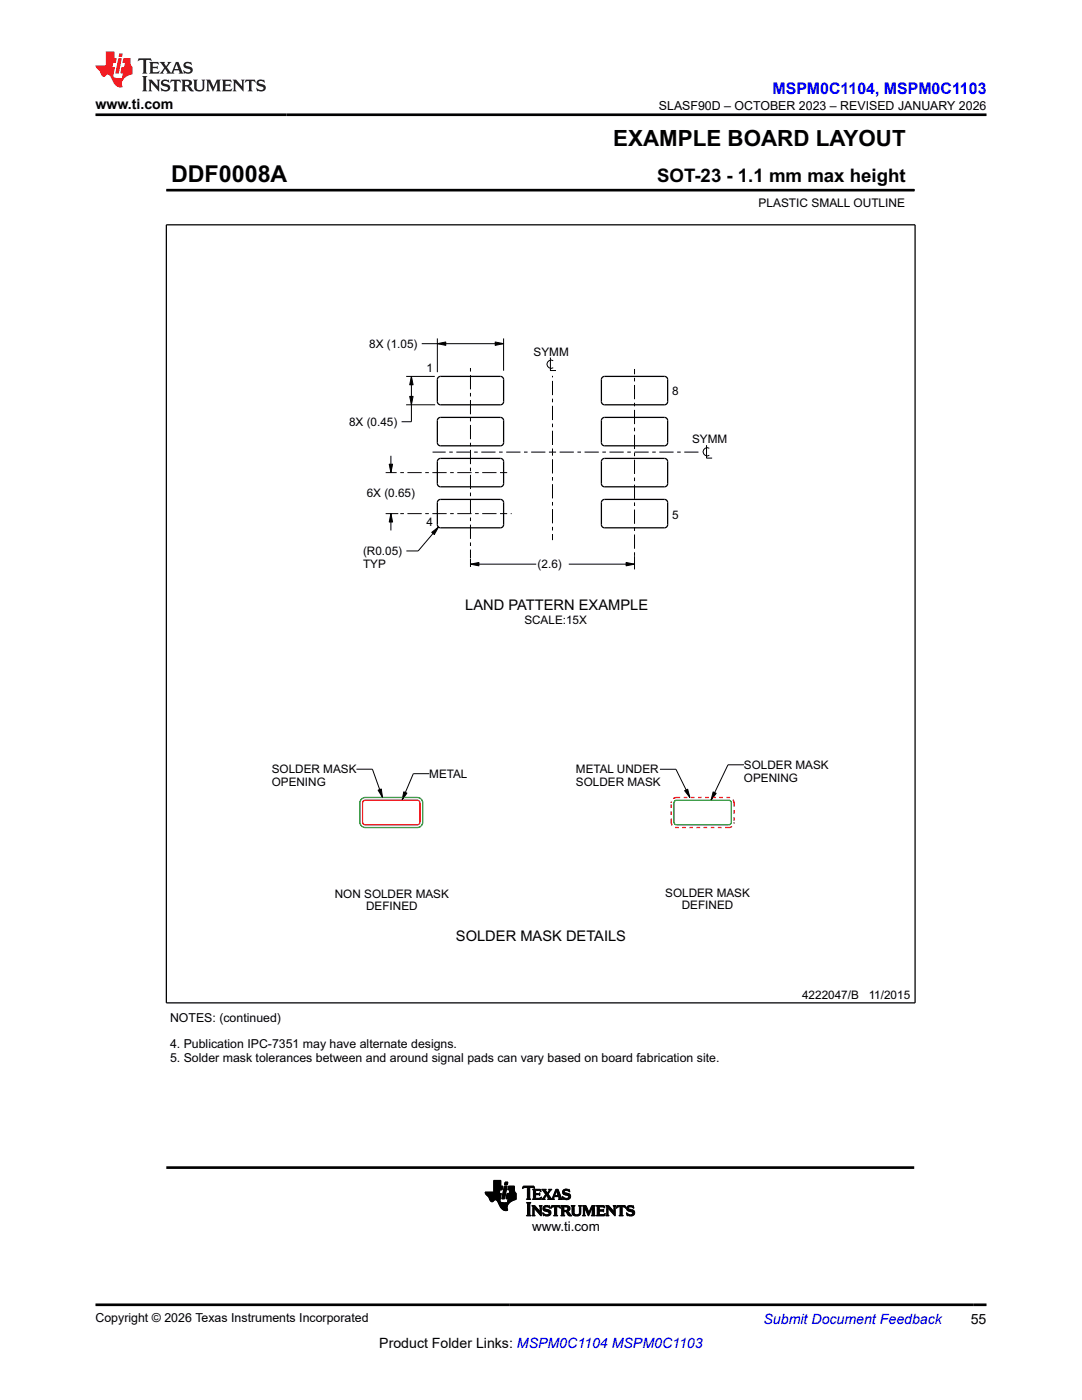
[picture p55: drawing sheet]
<svg xmlns="http://www.w3.org/2000/svg" width="216mm" height="279mm" viewBox="0 0 216 279" stroke-linecap="round" stroke-linejoin="round" font-family="sans-serif">
<defs><g id="words">
<text font-size="4.6" x="34.1" y="36.3">DDF0008A</text>
<text font-size="4.5" x="122.4" y="29.1">EXAMPLE BOARD LAYOUT</text>
<text font-size="3.7" x="131.1" y="36.3">SOT-23 - 1.1 mm max height</text>
<text font-size="3.2" fill="#00f" x="154.1" y="18.7">MSPM0C1104, MSPM0C1103</text>
<g font-size="2.9">
<text x="92.8" y="121.8">LAND PATTERN EXAMPLE</text>
<text x="91" y="187.9">SOLDER MASK DETAILS</text>
</g>
<g font-size="2.8">
<text x="19" y="21.8">www.ti.com</text>
<text x="75.7" y="269">Product Folder Links: MSPM0C1104 MSPM0C1103</text>
<text x="193.7" y="264.2">55</text>
</g>
<text font-size="2.8" fill="#00f" x="152.4" y="264.2">Submit Document Feedback</text>
<text font-size="2.7" x="106.2" y="245.6">www.ti.com</text>
<g font-size="2.5">
<text x="131.5" y="21.9">SLASF90D – OCTOBER 2023 – REVISED JANUARY 2026</text>
<text x="33.9" y="204">NOTES: (continued)</text>
<text x="33.9" y="209.3">4. Publication IPC-7351 may have alternate designs.</text>
<text x="33.9" y="211.9">5. Solder mask tolerances between and around signal pads can vary based on board fabrication site.</text>
<text x="19" y="263.9">Copyright © 2026 Texas Instruments Incorporated</text>
</g>
<text font-size="2.4" x="151.3" y="41.3">PLASTIC SMALL OUTLINE</text>
<g font-size="2.3">
<text x="73.7" y="69.4">8X (1.05)</text>
<text x="106.5" y="71">SYMM</text>
<text x="85.1" y="74.2">1</text>
<text x="134.1" y="78.8">8</text>
<text x="69.7" y="85">8X (0.45)</text>
<text x="138.1" y="88.5">SYMM</text>
<text x="73.2" y="99.3">6X (0.65)</text>
<text x="85.1" y="105.1">4</text>
<text x="134.1" y="103.5">5</text>
<text x="72.4" y="110.8">(R0.05)</text>
<text x="72.4" y="113.3">TYP</text>
<text x="107.3" y="113.4">(2.6)</text>
<text x="104.6" y="124.4">SCALE:15X</text>
<text x="54.2" y="154.3">SOLDER MASK</text>
<text x="85.7" y="155.2">METAL</text>
<text x="114.9" y="154.4">METAL UNDER</text>
<text x="148.4" y="153.5">SOLDER MASK</text>
<text x="148.4" y="156">OPENING</text>
<text x="54.2" y="156.9">OPENING</text>
<text x="114.9" y="156.9">SOLDER MASK</text>
<text x="66.8" y="179.2">NON SOLDER MASK</text>
<text x="132.7" y="179">SOLDER MASK</text>
<text x="73.1" y="181.7">DEFINED</text>
<text x="136" y="181.5">DEFINED</text>
<text x="160" y="199.3">4222047/B</text>
<text x="173.3" y="199.3">11/2015</text>
</g>
</g></defs>
<g fill="#000">
<path d="M82.1 75.1l.3 1.7h-.6zM87.3 68.6l1.6-.3v.6zM98.8 68.3l1.7 .3-1.7 .3zM77.7 92.6h.6l-.3 1.7zM81.8 79.1h.6l-.3 1.7zM78 102.5l.3 1.7h-.6zM86.1 106.2l1.4-1-.8 1.5zM93.9 112.6l1.7-.3v.6zM124.9 112.3l1.7 .3-1.7 .3zM75.4 157.7l.7-.2 .2 1.7zM80.6 158l.6 .3-1 1.4zM136.6 157.8l.6-.3 .5 1.7z"/>
<path d="M142.3 158l.6 .3-1 1.4z"/>
</g>
<g fill="none" stroke="#000" stroke-width=".2">
<path d="M33.2 38h149.2M182.4 37.7v.5M81 75.1h5.8M81.8 79.1h.6l-.3 1.7zM82.1 75.1l.3 1.7h-.6zM82.1 75.1v9.1h-2M84.2 68.6h16.3M87.3 68.6l1.6-.3v.6zM87.3 67.5v6.8M98.8 68.3l1.7 .3-1.7 .3zM100.5 67.5v6.5M109.8 71.4v2.5h1.1"/>
<path d="M110.4 72a.82 .82 0 0 0-1.3 .7 .82 .82 0 0 0 1.3 .7M77 94.3h2.1M77.7 92.6h.6l-.3 1.7zM78 91v3.3M81 80.8h5.8M141 88.8v2.6h1.1M141.5 89.5a.82 .82 0 0 0-1.2 .7 .82 .82 0 0 0 1.2 .7M77 102.5h2.5M78 102.5l.3 1.7h-.6zM78 102.5v3.4M86.1 106.2l1.4-1-.8 1.5zM87.5 105.2l-4.1 4.8h-2.3"/>
<path d="M93.9 112.6l1.7-.3v.6zM93.9 112.6h13.1M93.9 111.5v1.6M113.5 112.6h13.1M124.9 112.3l1.7 .3-1.7 .3zM126.6 111v2.6M71.1 153.5h3.2l2 5.7M75.4 157.7l.7-.2 .2 1.7zM80.6 158l.6 .3-1 1.4zM85.7 154.4h-3.2l-2.3 5.3M131.7 153.5h3.2l2.8 5.7M136.6 157.8l.6-.3 .5 1.7z"/>
<path d="M142.3 158l.6 .3-1 1.4zM148.4 152.6h-3.1l-3.4 7.1M96.8 238h2.9M96.8 238.1h2.9M96.8 238.2h2.8M96.9 238.2h3.2l-.2 1M96.9 238.3h3.1M96.9 238.4h3.1M97 238.4h3M97.1 238.5h2.9M97.1 238.6h2.9M97.2 238.6h2.8"/>
<path d="M97.3 238.7h2.7M97.4 238.8h2.5M97.5 238.9h2.4M97.6 239h2.3M97.6 239.1h2.3M97.6 239.2h2.3M97.7 239.3h2.1M97.7 239.4h2.1M97.7 239.5h1M97.8 239.5h.8M97.8 239.6h.7M97.9 239.7h.6"/>
<path d="M97.9 239.7h.5M98.1 239.8h.2M98.5 237.8h1.2M98.5 237.7h1.2M98.5 237.6h1.3M98.5 236.7h1.8l-.1 .8h-1.7M98.5 237.4h1.7M98.5 237.3h1.7M98.5 237.2h1.7M98.5 237.2h1.8M98.5 237.1h1.8M98.5 237h1.8"/>
<path d="M98.5 236.9h1.8M98.5 236.8h1.8M98.5 236.6h1.5M98.5 236.5h1.5M98.5 236.4h1.5M98.5 236.3h1.5M98.5 236.2h1.5M98.5 236.1h1.5M98.5 236h1.5M98.5 235.9h1.5M98.5 235.8h1.5M98.5 235.7h1.5"/>
<path d="M98.5 235.6h1.5M99 239.5h.8M99.1 239.5h.7M99.2 239.6h.6M99.2 239.7h.6M99.3 239.7h.5M99.3 239.8h.5M99.3 239.9h.6M99.4 239.9h.6M99.7 237.9h-2.9l.1 .4 .6 .6 .4 .8 .4 .1 .4-.3h.4l.8 1.4 .4 .5 .5 .2 .5-.1-.1-.6M99.8 237.5l-.2 .7M99.9 239.2l-.1 .6 .6 .2h.8l.2-.7"/>
<path d="M100 236.7v-1.1h-1.5v2.3M100.1 239.2h.6M100.1 239.1h.6M100.2 239h.5M100.2 238.9h.6M100.2 238.8h.6M100.2 238.7h.6M100.2 238.6h.6M100.3 238.6h.5M100.3 238.5h.5M100.3 238.4h.6M100.3 238.3h.6"/>
<path d="M100.3 238.2h.6M100.3 238.1h.6M100.4 238h.5M100.4 238h.6M100.4 237.9h.6M100.4 237.8h.6M100.4 237.7h.6M100.4 237.6h.6M100.5 237.5h.5M100.5 237.4h.6M100.5 237.3h.6M100.5 237.2h.6"/>
<path d="M100.5 237.1h.6M100.6 237h.5M100.6 237h.6M100.6 236.9h.6M100.6 236.8h.6M100.6 236.7h.6l-.5 2.6h-.6zM100.7 236.4h.6M100.7 236.3h.6M100.7 236.2h.6M100.7 236.1h.6M100.7 236h.6M100.8 236h.5"/>
<path d="M100.8 235.9h.6l-.2 .6h-.5zM101 239.1h2M101 239h2M101 239.2h2M101 238.9h2M101 238.9v.3l.4 .1M101 238.8h2M101.1 238.7h1.9M101.1 238.6h1.9M101.1 238.5h1.9M101.1 238.4h1.9M101.1 238.3h1.9"/>
<path d="M101.2 239.9h.6M101.3 239.9h.6M101.3 239.8h.7M101.3 239.7h.8M101.3 239.7h.9M101.3 239.6h1M101.3 237.4h1.4M101.3 239.5h1.2M101.3 239.5h1.3M101.3 237.3h1.4M101.3 239.4h1.5M101.4 237.2h1.3"/>
<path d="M101.4 239.3h1.6M101.4 237.1h1.3M101.4 237h1.3M101.4 236.9h1.3M101.4 236.8h1.3M101.6 238.2h1.4M101.6 238.1h1.3M101.6 238h1.2M101.7 237.9h1.1M101.7 237.8h1M101.7 237.7h1M101.7 237.6h1"/>
<path d="M101.7 237.5l-.1 .7M101.8 239.9l-.4 .5-.2 .5M102.7 237.5h-1.4l.2-.8h1.2v1l.3 .5v1.2M103 239.4l-1.2 .5M103 238.2h-1.8l-.2 .7M104.3 237.2h.1M104.3 237.1h.2M104.3 237h2.3M104.3 236.9h2.3M104.4 236.8h2.2M105 239.3h.9M105.2 239.2h.6"/>
<path d="M105.2 237.1h.5M105.2 239.1h.5M105.2 237.1v-.1h-.5l-.5 .2 .2-.5h2.1l.2 .5-.5-.2h-.4l-.1 .1M105.2 239l-.2 .3M105.2 239h.5M105.2 238.9h.5M105.2 238.8h.5M105.2 238.7h.5M105.2 238.6h.5M105.2 238.5h.5M105.2 238.4h.5M105.2 238.3h.5"/>
<path d="M105.2 238.2h.5M105.2 238.1h.5M105.2 238h.5M105.2 237.9h.5M105.2 237.8h.5M105.2 237.7h.5M105.2 237.6h.5M105.2 237.5h.5M105.2 237.4h.5M105.2 237.3h.5M105.2 237.2h.5M105.2 237.1v1.9"/>
<path d="M105.7 239l.2 .3M105.7 237.1v1.9M105.9 239.3h-.9M106.2 239.3h1.7M106.3 237.4h1.6M106.4 239.2h1.6M106.4 237.5h1.5M106.4 239.1h.5M106.4 237.6h.5M106.4 237.7l-.2-.4h1.6l.2 .5M106.4 239l-.2 .3M106.4 238.2h1.1l.2-.2v.6l-.2-.2-1.1 .1"/>
<path d="M106.4 239h.5M106.4 238.9h.5M106.4 238.8h.5M106.4 238.7h.5M106.4 238.6h.5M106.4 238.4h1.3M106.4 238.3h1.3M106.4 238.1h.5M106.4 238h.5M106.4 237.9h.5M106.4 237.8h.5M106.4 237.7h.5"/>
<path d="M106.4 237.7v1.3M106.5 237.1h.2M106.6 237.2h.1M106.9 237.7l.1-.1h.5l.5 .2M106.9 238.4v.7h.8l.3-.2-.1 .5-1.7-.1M106.9 237.7v.5M107.5 238.2h.2M107.6 238.5h.1M107.6 239.1h.4M107.6 238.1h.1M107.6 238.6h.1M107.6 237.6h.3"/>
<path d="M107.8 237.7h.2M107.9 239h.1M107.9 237.8h.1M108 238.9h.1M108 239.3h.8M108.1 237.4h.8M108.3 239.2h.4M108.3 237.5h.6M108.3 239.1h.4M108.4 237.6h.5M108.4 239l-.4 .3M108.4 239h.3"/>
<path d="M108.4 237.7h.6M108.5 238.9h.3M108.5 237.8h.5M108.5 238.8h.3M108.6 237.9h.5M108.6 238.8h.3M108.6 238h.5M108.7 238.7h.3M108.7 238.1h.8M108.7 238.6h.8M108.8 238.2h.6M108.8 239.3h-.8"/>
<path d="M108.8 238.5h.7M108.8 238.3h.6M108.9 238.4h.5M108.9 237.7l.1-.4h-.9l.8 1.1-.5 .6M108.9 237.7l.3 .4 .4-.5-.2-.3h.7l-.7 1M109.1 238.7h.5M109.2 238.8h.5M109.3 239.3l.1-.2-.4-.6-.3 .7 .1 .1M109.3 239.3h1.4M109.3 238h.3M109.3 238.9h.5M109.3 237.9h.3"/>
<path d="M109.4 238.3l.7 .9 .2-.2M109.4 239h.5M109.4 237.8h.3M109.4 239.1h.5M109.4 239.2h.6M109.5 237.7h.3M109.5 237.4h.6M109.5 237.6h.3M109.6 237.5h.3M110.1 239.2h.4M110.2 239.1h.3M110.2 239h.3"/>
<path d="M110.3 239l.6-1.7h.5l.6 1.8 .3 .2M110.3 238.9h.3M110.3 238.8h.3M110.4 238.8h1.5M110.4 238.7h1.5M110.4 238.6h.3M110.5 238.5h.2M110.5 238.4h.3M110.5 239.1l.2 .2M110.5 239.1l.1-.3h.8l.1 .3M110.5 238.3h.3M110.6 238.2h.2"/>
<path d="M110.6 238.1h.3M110.7 239.3h-1.4M110.7 238h.2M110.7 237.9h.3M110.7 237.8h.3M110.8 237.7h.7M110.8 237.6h.7M110.8 237.5h.6M110.9 237.4h.5M111 237.7l.4 .9h-.7zM111.1 237.8h.4M111.1 237.9h.5"/>
<path d="M111.1 238h.5M111.2 238.1h.4M111.2 238.2h.5M111.2 238.3h.5M111.3 238.4h.5M111.3 238.5h.5M111.4 238.6h.4M111.4 239.3h.9M111.5 238.8h.4M111.5 238.9h.5M111.5 239h.5M111.5 239.1l-.1 .2"/>
<path d="M111.6 239.2h.5M111.6 239.1h.4M112.2 238.8h.1M112.2 238.9h.2M112.2 237.9l.3 .4 .7 .3M112.2 238.7l.8 .5 .3-.1 .2-.3M112.2 237.9h.4M112.2 238h.5M112.2 237.8h.4M112.3 239h.3M112.3 239.3h-.9M112.3 238.1h.7"/>
<path d="M112.3 237.7h.3M112.3 239.1h.5M112.3 238.2h1.1M112.3 239.2h1.4M112.3 237.6h.4M112.3 239.3h.2M112.4 238.3h1.2M112.4 237.5h1.2M112.5 238.4h1.2M112.5 237.4h1.1M112.6 239.3h.9M112.7 238.5h1.1"/>
<path d="M112.7 237.3h.5M112.9 239.4h.3M113.1 238.6h.7M113.2 238.6l.3 .2M113.3 239.1h.5M113.3 237.6h.4M113.4 238.7h.5M113.4 239h.4M113.5 238.8h.4M113.5 238.9h.3M113.5 237.7h.2M113.6 237.8h.1"/>
<path d="M113.7 237.9l-.1-.6h-.6l-.6 .2-.2 .4M113.7 237.9h.1M113.7 237.9l-.6-.3h-.4l-.1 .2 .1 .2 1.1 .4 .1 .5-.3 .4-1.3 .1-.1-.7M99.4 240h1M99.4 240.1h2.2M99.5 240.1h2.1M99.5 240.2h2M99.5 240.3h1.9M99.6 240.3h1.8M99.6 240.4h1.8M99.6 240.5h1.7M99.7 240.5h1.6"/>
<path d="M99.7 240.6h1.6M99.7 240.7h1.5M99.8 240.7h1.4M99.8 240.8h1.4M99.8 240.9h1.4M99.9 240.9h1.3M99.9 241h1.3M100 241.1h1.2M100.1 241.2h1.1M100.2 241.3h1M100.2 241.3h1.1M100.3 241.4h1"/>
<path d="M100.4 241.5h.9M100.6 241.5h.7M100.9 241.6h.1M101.2 240h.5M105 242.6l.3-.3v-2l-.3-.3h1l-.3 .3v2.1l.3 .2M105 242.6h1M105.1 240.1h.8M105.2 242.5h.6M105.2 240.2h.6M105.2 242.4h.5M105.3 240.3h.4M105.3 242.3h.4"/>
<path d="M105.3 242.2h.4M105.3 242.1h.4M105.3 242h.4M105.3 241.9h.4M105.3 241.8h.4M105.3 241.7h.4M105.3 241.6h.4M105.3 241.5h.4M105.3 241.4h.4M105.3 241.3h.4M105.3 241.2h.4M105.3 241.1h.4"/>
<path d="M105.3 241h.4M105.3 240.9h.4M105.3 240.8h.4M105.3 240.7h.4M105.3 240.6h.4M105.3 240.5h.4M105.3 240.4h.4M106 242.6h-1M106.1 242.6h.7M106.1 240.6h.6M106.2 240.7h.6M106.3 242.5h.4"/>
<path d="M106.3 240.8h.6M106.3 242.4h.3M106.3 240.9h.7M106.3 242.3h.3M106.3 242.2h.3M106.3 242.1h.3M106.3 242h.3M106.3 241.9h.3M106.3 241.8h.3M106.3 241.7h.3M106.3 241.6h.3M106.3 241.5h.3"/>
<path d="M106.3 241.4h.3M106.3 241.3h.3M106.3 241.2h.3M106.3 241.1h.8M106.3 241h.8M106.6 241.1v1.3l.2 .2M106.6 241.1h.1M106.6 241.1l1.4 1.6v-1.8l.2-.3h-.6l.1 .3 .1 .9M106.7 241.2h.5M106.7 241.3h.6M106.8 242.6h-.7M106.8 241.4h.6"/>
<path d="M106.9 241.5h.6M107 241.6h.6M107.1 241.7h.5M107.1 241.8h.9M107.2 241.9h.8M107.3 241.9h.7M107.4 242h.6M107.5 242.1h.5M107.6 242.2h.4M107.6 240.6h.6M107.6 242.3h.4M107.7 240.7h.4"/>
<path d="M107.7 242.4h.3M107.7 240.8h.3M107.7 241.8l-1-1.2h-.6l.2 .3v1.5l-.2 .2M107.7 241.8h.1M107.7 240.9h.3M107.8 241.7h.2M107.8 241.6h.2M107.8 241.5h.2M107.8 241.4h.2M107.8 241.3h.2M107.8 241.2h.2M107.8 241.1h.2"/>
<path d="M107.8 241h.2M107.8 242.5h.2M107.9 242.6h.1M108.3 242h.1M108.3 242.1h.1M108.3 242.2h.3M108.3 241.2l.2 .3 .4 .3M108.3 241.2h.4M108.3 241.1h.4M108.3 241.3h.5M108.3 242.3h.4M108.3 241h.4"/>
<path d="M108.4 241.4h.8M108.4 242.4h.6M108.4 240.9h.4M108.4 242.5h1.3M108.4 241.5h1.2M108.4 242.6h.1M108.4 240.8h1.3M108.5 241.6h1.2M108.5 240.7h1.2M108.6 241.7h1.2M108.7 241.1l.1 .2 1 .3 .2 .4M108.7 241.1l.1-.2 .3-.1 .7 .3-.1-.5h-.7l-.5 .1-.2 .5"/>
<path d="M108.7 242.6h.9M108.7 240.6h.7M108.9 241.8l.6 .1v.4l-.6 .1-.6-.4M108.9 241.8h1M109.2 242.4h.6M109.3 241.9h.6M109.4 240.9h.3M109.5 242.3h.4M109.5 241.9h.4M109.5 242.2h.4M109.5 242h.5M109.6 242.1h.3"/>
<path d="M109.6 240.6h.1M109.6 241h.2M109.7 241.1h.1M109.9 241.1h.1M109.9 241h.2M110 242l-.3 .5-.6 .2-.5-.2-.2 .1-.1-.6M110 240.9h.2M110 240.8h1.8M110 240.7h1.7M110.1 240.6h1.6M110.4 242.6h.9M110.6 242.5h.5"/>
<path d="M110.6 242.4h.5M110.7 240.9h.4M110.7 242.3h.4M110.7 241l-.1-.1h-.3l-.4 .2 .2-.5h1.6l.2 .5-.5-.2h-.3v.1M110.7 241v1.4l-.3 .2M110.7 242.2h.4M110.7 242.1h.4M110.7 242h.4M110.7 241.9h.4M110.7 241.8h.4M110.7 241.7h.4M110.7 241.6h.4"/>
<path d="M110.7 241.5h.4M110.7 241.4h.4M110.7 241.3h.4M110.7 241.2h.4M110.7 241.1h.4M110.7 241h.4M111.1 241v1.4l.2 .2M111.3 242.6h-.9M111.6 240.9h.2M111.7 241h.1M111.7 241.1h.1M111.9 242.6h.8"/>
<path d="M111.9 240.6h1.3M112 240.7h1.5M112 242.5h.6M112.1 240.8h1.5M112.1 242.4h.4M112.1 240.9h.4M112.1 242.3h.4M112.1 242.2h.4M112.1 242.1h.4M112.1 242h.4M112.1 241.9h.4M112.1 241.8h1.2"/>
<path d="M112.1 241.7h1.3M112.1 241.6h1.5M112.1 241.5h.4M112.1 241.4h.4M112.1 241.3h.4M112.1 241.2h.4M112.1 241.1h.4M112.1 241h.4M112.7 240.9l-.2 .1v.6M112.7 242.6h-.8M112.9 240.9h.3l.1 .3M112.9 241.9h.6"/>
<path d="M113 241.9h.5M113.1 242h.5M113.1 242.1h.6M113.1 240.9h.6M113.2 241.5h.5M113.2 242.2h.5M113.2 242.2l-.3-.3-.4-.1v.6l.2 .2M113.2 242.3h.6M113.2 241h.5M113.2 241.4h.5M113.3 241.3h.4M113.3 241.1h.5"/>
<path d="M113.3 241.2l-.1 .3-.3 .1M113.3 241.2h.5M113.3 242.4h.6M113.4 242.5h.6M113.5 242.6h.6M113.6 242l.5 .6h-.6l-.3-.4M113.8 241.2l-.2-.4-.3-.1-1.4-.1 .2 .3v1.5l-.2 .2M113.8 241.2l-.2 .3-.4 .2 .4 .3M113.9 240.6h.9M114.1 240.7h.5M114.1 240.8h.5M114.1 240.9h.5"/>
<path d="M114.1 241.9h.5M114.1 241.8h.5M114.1 241.7h.5M114.1 241.6h.5M114.1 241.5h.5M114.1 241.4h.5M114.1 241.3h.5M114.1 241.2h.5M114.1 241.1h.5M114.1 241h.5M114.1 242h.5M114.1 242.1h.5"/>
<path d="M114.2 242.2h.4M114.2 242.3h.5M114.3 242.4h.6M114.4 242.5h1.3M114.6 241.9l.1 .4 .4 .1 .4-.1 .1-.4M114.6 241.9v-1l.2-.3h-.9l.2 .3 .1 1.3 .2 .3 .5 .2 .6-.1 .3-.2 .1-.5M114.6 242.6h.9M115.3 242.4h.5M115.4 240.6h.7M115.5 242.3h.3M115.5 240.7h.5M115.6 242.2h.3"/>
<path d="M115.6 242.1h.3M115.6 240.8h.3M115.6 242h.3M115.6 240.9h.3M115.6 241.9v-1l-.2-.3h.7l-.2 .2v1.1M115.6 241.9h.3M115.6 241.8h.3M115.6 241.7h.3M115.6 241.6h.3M115.6 241.5h.3M115.6 241.4h.3M115.6 241.3h.3"/>
<path d="M115.6 241.2h.3M115.6 241.1h.3M115.6 241h.3M116.2 242.6l.2-.3v-1.4l-.2-.3h.7l.6 1.3 .6-1.3h.7l-.2 .3v1.5l.2 .2M116.2 242.6h.6M116.2 240.6h.7M116.3 240.7h.7M116.3 242.5h.4M116.4 240.8h.6M116.4 242.4h.3M116.4 240.9h.7M116.4 242.3h.3"/>
<path d="M116.4 242.2h.3M116.4 242.1h.3M116.4 242h.3M116.4 241.9h.3M116.4 241.8h.3M116.4 241.7h.3M116.4 241.6h.3M116.4 241.5h.3M116.4 241.4h.3M116.4 241.3h.3M116.4 241.2h.3M116.4 241.1h.8"/>
<path d="M116.4 241h.7M116.7 242.3l.1 .3M116.7 242.3v-1.3l.7 1.7 .8-1.7v1.4l-.2 .2M116.7 241.2h.5M116.8 241.3h.4M116.8 241.4h.5M116.8 242.6h-.6M116.9 241.5h.4M116.9 241.6h.5M116.9 241.7h.5M117 241.8h.4M117 241.9h.5"/>
<path d="M117.1 241.9h.7M117.1 242h.6M117.1 242.1h.6M117.2 242.2h.4M117.2 242.3h.4M117.3 242.4h.3M117.3 242.5h.2M117.4 242.6h.1M117.6 241.9h.2M117.6 241.8h.2M117.6 241.7h.3M117.7 241.6h.2"/>
<path d="M117.7 241.5h.3M117.8 241.4h.2M117.8 241.3h.2M117.8 241.2h.3M117.9 241.1h.7M117.9 241h.7M118 240.9h.6M118 242.6h.8M118 240.8h.6M118 240.7h.7M118.1 240.6h.7M118.1 242.5h.6"/>
<path d="M118.1 242.4h.5M118.2 242.3h.4M118.2 242.2h.4M118.2 242.1h.4M118.2 242h.4M118.2 241.9h.4M118.2 241.8h.4M118.2 241.7h.4M118.2 241.6h.4M118.2 241.5h.4M118.2 241.4h.4M118.2 241.3h.4"/>
<path d="M118.2 241.2h.4M118.8 242.6h-.8M119 242.6h1.6M119 240.6h1.6M119.1 240.7h1.5M119.1 242.5h1.6M119.1 240.8h1.5M119.2 242.4h1.5M119.2 240.9h.4M119.2 242.3h.4M119.2 242.2h.4M119.2 242.1h.4"/>
<path d="M119.2 242h.4M119.2 241.9h.4M119.2 241.8h.4M119.2 241.7h1.3M119.2 241.6h1.3M119.2 241.5h1.3M119.2 241.4h.4M119.2 241.3h.4M119.2 241.2h.4M119.2 241.1h.4M119.2 241h.4M119.6 241v.5h.6l.3-.2v.6l-.3-.2h-.6v.7h.8l.4-.3"/>
<path d="M119.8 240.9l-.2 .1M120.1 240.9l.6 .2M120.3 241.8h.2M120.4 241.4h.1M120.4 240.9h.3M120.6 242.3h.2M120.6 241h.1M120.7 241.1h.1M120.7 241.1l-.2-.5h-1.5l.2 .3v1.5l-.2 .2M120.7 242.2h.1M120.8 242.1h.1M120.8 242.1l-.2 .5h-1.6"/>
<path d="M120.9 242.6h.6M120.9 240.6h.6M121 240.7h.6M121 242.5h.4M121 240.8h.6M121.1 242.4h.2M121.1 240.9h.6M121.1 242.3h.2M121.1 242.2h.2M121.1 242.1h.2M121.1 242h.2M121.1 241.9h.2"/>
<path d="M121.1 241.8h.2M121.1 241.7h.2M121.1 241.6h.2M121.1 241.5h.2M121.1 241.4h.2M121.1 241.3h.2M121.1 241.2h.2M121.1 241.1h.8M121.1 241h.7M121.3 241.1v1.3l.2 .2M121.3 241.1h.1M121.3 241.1l1.5 1.6v-1.8l.1-.3h-.6l.2 .3v.9l-1-1.2h-.6l.2 .3v1.5l-.2 .2"/>
<path d="M121.4 241.2h.6M121.5 241.3h.6M121.5 242.6h-.6M121.6 241.4h.5M121.6 241.5h.6M121.7 241.6h.6M121.8 241.7h.6M121.9 241.8h.9M122 241.9h.8M122.1 241.9h.7M122.1 242h.7M122.2 242.1h.6"/>
<path d="M122.3 242.2h.5M122.3 240.6h.6M122.4 242.3h.4M122.4 240.7h.5M122.5 242.4h.3M122.5 240.8h.3M122.5 240.9h.3M122.5 241.7h.3M122.5 241.6h.3M122.5 241.5h.3M122.5 241.4h.3M122.5 241.3h.3"/>
<path d="M122.5 241.2h.3M122.5 241.1h.3M122.5 241h.3M122.6 242.5h.2M122.6 242.6h.2M123 241.1h.1M123 241h.2M123 240.9h.3M123.1 240.8h1.7M123.1 240.7h1.7M123.1 240.6h1.7M123.5 242.6h.9"/>
<path d="M123.7 242.5h.5M123.7 242.4h.5M123.7 240.9h.5M123.7 241v-.1h-.3l-.4 .2 .1-.5h1.7l.1 .5-.4-.2h-.3l-.1 .1M123.7 241v1.4l-.2 .2M123.7 242.3h.4M123.7 242.2h.4M123.7 242.1h.4M123.7 242h.4M123.7 241.9h.4M123.7 241.8h.4M123.7 241.7h.4"/>
<path d="M123.7 241.6h.4M123.7 241.5h.4M123.7 241.4h.4M123.7 241.3h.4M123.7 241.2h.4M123.7 241.1h.4M123.7 241h.4M124.1 241l.1 1.4 .2 .2M124.4 242.6h-.9M124.6 240.9h.2M124.7 241h.2M124.8 241.1h.1"/>
<path d="M125 242h.1M125 242.1h.1M125 242.2h.3M125 241.2l.2 .3 .4 .3M125 241.2h.4M125 241.1h.4M125 241.3h.5M125 242.3h.4M125 241h.4M125.1 241.4h.8M125.1 242.4h.6M125.1 240.9h.4"/>
<path d="M125.1 242.5h1.3M125.1 241.5h1.2M125.1 242.6h.1M125.1 240.8h1.3M125.2 241.6h1.2M125.2 240.7h1.2M125.3 241.7h1.2M125.4 241.1l.1 .2 1 .3 .2 .4M125.4 241.1l.1-.2 .3-.1 .7 .3-.1-.5h-.7l-.5 .1-.2 .5M125.4 242.6h.9M125.4 240.6h.7M125.6 241.8l.6 .1v.4l-.6 .1-.6-.4"/>
<path d="M125.6 241.8h1M125.9 242.4h.6M126 241.9h.6M126.1 240.9h.3M126.2 242.3h.4M126.2 241.9h.4M126.2 242.2h.4M126.2 242h.5M126.3 242.1h.3M126.3 240.6h.1M126.3 241h.2M126.4 241.1h.1"/>
<path d="M126.7 242l-.3 .5-.6 .2-.5-.2-.2 .1-.1-.6"/>
</g>
<path d="M33.2 44.9h149.4v155.2h-149.4zM87.5 75.3l.4-.2h12a.63 .63 0 0 1 .6 .6v4.5a.63 .63 0 0 1-.6 .6h-12a.63 .63 0 0 1-.6-.6v-4.5zM120.2 75.3l.4-.2h12a.63 .63 0 0 1 .6 .6v4.5a.63 .63 0 0 1-.6 .6h-12a.63 .63 0 0 1-.6-.6v-4.5zM87.5 91.7l.4-.2h12a.63 .63 0 0 1 .6 .6v4.4a.63 .63 0 0 1-.6 .7h-12a.63 .63 0 0 1-.6-.7v-4.4zM87.5 99.9l.4-.2h12a.63 .63 0 0 1 .6 .6v4.4a.63 .63 0 0 1-.6 .6h-12a.63 .63 0 0 1-.6-.6v-4.4zM87.5 83.5l.4-.2h12a.63 .63 0 0 1 .6 .6v4.4a.63 .63 0 0 1-.6 .7h-12a.63 .63 0 0 1-.6-.7v-4.4zM120.2 91.7l.4-.2h12a.63 .63 0 0 1 .6 .6v4.4a.63 .63 0 0 1-.6 .7h-12a.63 .63 0 0 1-.6-.7v-4.4zM120.2 99.9l.4-.2h12a.63 .63 0 0 1 .6 .6v4.4a.63 .63 0 0 1-.6 .6h-12a.63 .63 0 0 1-.6-.6v-4.4zM120.2 83.5l.4-.2h12a.63 .63 0 0 1 .6 .6v4.4a.63 .63 0 0 1-.6 .7h-12a.63 .63 0 0 1-.6-.7v-4.4z" fill="none" stroke="#000" stroke-width=".25"/>
<path d="M33.2 38h149.2M33.2 233h149.2" fill="none" stroke="#000" stroke-width=".53"/>
<path d="M93.9 73.4v38M100.5 94.3h-21.3M100.5 94.3h1.4M110.2 90.2v17.6M110.2 90.2v-15.2M110.2 90.2h-23.9M110.2 90.2h29.6M100.5 102.5h-21M100.5 102.5h1.6M126.6 110.9v-37.3" fill="none" stroke="#000" stroke-width=".2" stroke-dasharray=".7 .7 2.8 .7" stroke-linecap="butt"/>
<path d="M72 159.6l.6-.4h.3h10.4a1.09 1.09 0 0 1 1.1 1v3.9a1.09 1.09 0 0 1-1.1 1.1h-10.4a1.09 1.09 0 0 1-1.1-1.1v-3.9zM134.5 160l.5-.3 10.7 .1 .2 .4v4.1l-.5 .3-10.7-.1-.2-.4z" fill="none" stroke="#00a500" stroke-width=".25"/>
<path d="M72.6 159.8h10.9l.3 .4-.1 4.1-.4 .3-10.7-.1-.2-.4v-3.9z" fill="none" stroke="#f00" stroke-width=".25"/>
<path d="M135 159.2h10.4M135 159.2a1.09 1.09 0 0 0-1.1 1M133.9 164.1v-3.9M133.9 164.1a1.09 1.09 0 0 0 1.1 1.1M145.4 165.2h-10.4M145.4 165.2a1.09 1.09 0 0 0 1.1-1.1M146.5 160.2v3.9M146.5 160.2a1.09 1.09 0 0 0-1.1-1" fill="none" stroke="#f00" stroke-width=".25" stroke-dasharray=".7 .7" stroke-linecap="butt"/>
<path d="M27.7 11.6l-.2 .6 .5-.2h.6v.1v2.2l-.2 .4h1l-.2-.4v-2.2v-.1h.5l.5 .2-.1-.6zM29.8 12.4l.2 .3v1.6l-.2 .4h1.9l.1-.6a1.08 1.08 0 0 1-1.3 .2v-.7h.6l.4 .2v-.7l-.4 .2h-.6v-.5l.2-.2a1 1 0 0 1 1 .3l-.1-.5zM31.8 12.4l1 1.1-1 1.2h.9l-.2-.2 .4-.8 .5 .8-.2 .2h1.6l-.2-.2 .1-.5h1l.1 .5-.1 .2h.9l-.2-.4-.8-1.9h-.5l-1 2.1-.8-1.1 .9-1h-.8l.2 .2-.5 .6-.3-.6 .1-.2zM35.2 12.8l.4 1h-.8zM36.8 12.5a.65 .65 0 0 0-.2 .7 .65 .65 0 0 0 .6 .5l.7 .1 .1 .3a.79 .79 0 0 1-.7 .4 .79 .79 0 0 1-.7-.5l.1 .7 .2-.1a.93 .93 0 0 0 1.1 0 .93 .93 0 0 0 .4-.9 1.46 1.46 0 0 0-1.2-.6l-.1-.3a1.09 1.09 0 0 1 1.2 .2l-.2-.6-.1 .1-.6-.2zM28.4 15.2l.2 .4v2.2l-.2 .4h1l-.2-.4v-2.2l.2-.4zM29.6 15.9l.2 .4v1.5l-.2 .4h.8l-.3-.4v-1.3l1.7 1.8v-2l.2-.4h-.8l.2 .2 .1 1.1-1.2-1.3zM32.3 16a.65 .65 0 0 0-.2 .8 .65 .65 0 0 0 .7 .4l.6 .2 .1 .2a.79 .79 0 0 1-.7 .4 .79 .79 0 0 1-.7-.5l.1 .7 .2-.1a.93 .93 0 0 0 1.1 .1 .93 .93 0 0 0 .4-1 1.46 1.46 0 0 0-1.2-.5l-.1-.4a1.09 1.09 0 0 1 1.2 .2l-.2-.6-.1 .1-.6-.1zM34.1 15.9l-.1 .6a.63 .63 0 0 1 .7-.3l.1 1.6-.3 .4h1l-.2-.4v-1.6a.66 .66 0 0 1 .8 .3l-.1-.6zM36.2 15.9l.2 .4v1.5l-.2 .4h.9l-.2-.2v-.7h.5l.1 .2a.79 .79 0 0 0 1.2 .6l-1-.9a.61 .61 0 0 0 .6-.6 .61 .61 0 0 0-.5-.7zM36.9 16.2h.2a.47 .47 0 0 1 .5 .1 .47 .47 0 0 1 .1 .5l-.2 .1-.6 .1zM38.5 15.9l.2 .2a2.27 2.27 0 0 0 .4 2 1.04 1.04 0 0 0 1.7-.7v-1.3l.2-.2h-.8l.2 .4v1.1a.6 .6 0 0 1-.6 .6 .6 .6 0 0 1-.6-.6v-1.1l.3-.4zM41.1 15.9l.2 .4v1.5l-.2 .4h.7l-.2-.4v-1.4l.9 1.9 .8-1.9v1.4l-.2 .4h1l-.3-.4v-1.5l.3-.4h-.8l-.7 1.5-.7-1.5zM44.3 15.9l.2 .4v1.5l-.2 .4h1.9l.1-.6a1.09 1.09 0 0 1-1.3 .2v-.7h.6l.4 .2v-.6l-.4 .2h-.6v-.6l.2-.1a1.01 1.01 0 0 1 1 .3l-.1-.6zM46.4 15.9l.3 .4v1.5l-.3 .4h.8l-.2-.4v-1.3l1.6 1.8v-2l.2-.4h-.7l.2 .2v1.1l-1.2-1.3zM49 15.9l-.1 .6a.63 .63 0 0 1 .8-.3v1.6l-.3 .4h1l-.2-.4v-1.6a.66 .66 0 0 1 .8 .3l-.1-.6zM51.4 16a.65 .65 0 0 0-.2 .8 .65 .65 0 0 0 .6 .4l.6 .2 .2 .2a.79 .79 0 0 1-.8 .4 .79 .79 0 0 1-.6-.5l.1 .7 .2-.1a.93 .93 0 0 0 1 .1 .93 .93 0 0 0 .5-1 1.46 1.46 0 0 0-1.3-.5l-.1-.4a1.09 1.09 0 0 1 1.3 .2l-.2-.6-.2 .1-.5-.1z" fill="#231f20"/>
<path d="M21.1 10.3v2.7h-2.1l.1 .4 .9 1a.95 .95 0 0 0 .9 .9 .59 .59 0 0 1 .6-.4 .59 .59 0 0 1 .5 .3l.4 .8a1.59 1.59 0 0 0 2.1 1.4 1.61 1.61 0 0 1 1-2.3l1-.3-.1-1.5a1.59 1.59 0 0 1-.4-1.7h-1.4l-.2 .9h.5l-.1 .9h-.5l-.2 .9v.3l.4 .1-.2 .9h-.6a.73 .73 0 0 1-1.1-.7l.3-1.5h-.5l.2-.9h.5l.2-.9h-.5v-1.3zM23.6 11.6l-.6 3.1h.7l.6-3.1zM23.8 10.7l-.1 .6h.7l.1-.6z" fill="#ed1c24"/>
<path d="M19 22.9h177.8M19 260.4h177.8" fill="none" stroke="#000" stroke-width=".53"/>
<use href="#words"/>
</svg>
